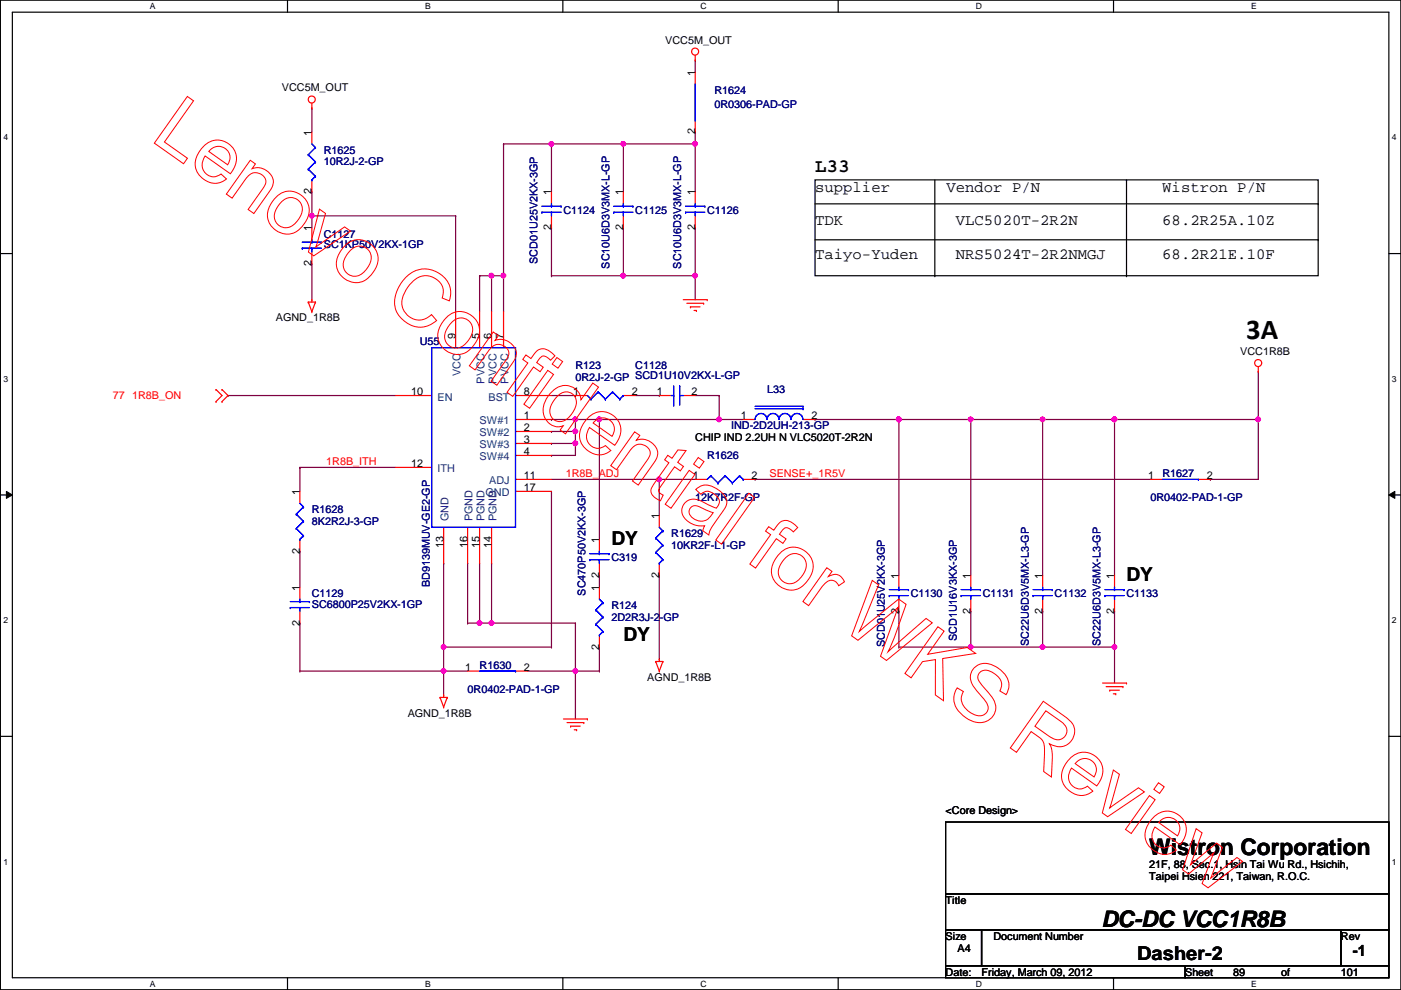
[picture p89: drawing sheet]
<svg xmlns="http://www.w3.org/2000/svg" width="297mm" height="210mm" viewBox="0 0 297 210" stroke-linecap="round" stroke-linejoin="round" font-family="sans-serif">
<defs><g id="words">
<text font-size="6.1" x="264.2" y="71.9">3A</text>
<g font-size="4.8">
<text x="243.7" y="181.3">Wistron Corporation</text>
<text x="233.5" y="196.5">DC-DC VCC1R8B</text>
</g>
<g font-size="4.1">
<text x="172.8" y="36.5">L33</text>
<text x="129.6" y="115.6">DY</text>
<text x="238.8" y="123.2">DY</text>
<text x="132.2" y="135.9">DY</text>
<text x="241.1" y="203.5">Dasher-2</text>
</g>
<g font-size="3.3">
<text x="172.8" y="40.8">supplier</text>
<text x="200.7" y="40.8">Vendor P/N</text>
<text x="246.4" y="40.8">Wistron P/N</text>
<text x="172.8" y="47.8">TDK</text>
<text x="202.6" y="47.8">VLC5020T-2R2N</text>
<text x="246.4" y="47.8">68.2R25A.10Z</text>
<text x="172.8" y="54.8">Taiyo-Yuden</text>
<text x="202.6" y="54.8">NRS5024T-2R2NMGJ</text>
<text x="246.4" y="54.8">68.2R21E.10F</text>
<text x="286.8" y="202.8">-1</text>
</g>
<g font-size="2.3">
<text x="141.1" y="9.2">VCC5M_OUT</text>
<text x="147.4" y="16" transform="rotate(-90 147.4 16)">1</text>
<text x="59.8" y="19.4">VCC5M_OUT</text>
<text x="66.1" y="28.7" transform="rotate(-90 66.1 28.7)">1</text>
<text x="147.4" y="28.5" transform="rotate(-90 147.4 28.5)">2</text>
<text x="66.1" y="41.2" transform="rotate(-90 66.1 41.2)">2</text>
<text x="116.9" y="41.4" transform="rotate(-90 116.9 41.4)">1</text>
<text x="132.1" y="41.4" transform="rotate(-90 132.1 41.4)">1</text>
<text x="147.4" y="41.4" transform="rotate(-90 147.4 41.4)">1</text>
<text x="66.1" y="49.1" transform="rotate(-90 66.1 49.1)">1</text>
<text x="116.9" y="48.8" transform="rotate(-90 116.9 48.8)">2</text>
<text x="132.1" y="48.8" transform="rotate(-90 132.1 48.8)">2</text>
<text x="147.4" y="48.8" transform="rotate(-90 147.4 48.8)">2</text>
<text x="66.1" y="56.4" transform="rotate(-90 66.1 56.4)">2</text>
<text x="58.5" y="68.2">AGND_1R8B</text>
<text x="96.6" y="71.9" transform="rotate(-90 96.6 71.9)">9</text>
<text x="101.6" y="71.9" transform="rotate(-90 101.6 71.9)">5</text>
<text x="104.2" y="71.9" transform="rotate(-90 104.2 71.9)">6</text>
<text x="106.7" y="71.9" transform="rotate(-90 106.7 71.9)">7</text>
<text x="263" y="75.3">VCC1R8B</text>
<text x="87.2" y="83.8">10</text>
<text x="111.1" y="83.8">8</text>
<text x="121.5" y="83.8">1</text>
<text x="133.9" y="83.8">2</text>
<text x="139.3" y="83.8">1</text>
<text x="146.6" y="83.8">2</text>
<text x="111.1" y="88.9">1</text>
<text x="157.1" y="88.9">1</text>
<text x="172" y="88.9">2</text>
<text x="111.1" y="91.4">2</text>
<text x="111.1" y="94">3</text>
<text x="147.4" y="93.6">CHIP IND 2.2UH N VLC5020T-2R2N</text>
<text x="87.2" y="99.1">12</text>
<text x="111.1" y="96.5">4</text>
<text x="111.1" y="101.6">11</text>
<text x="146.9" y="101.6">1</text>
<text x="159.3" y="101.6">2</text>
<text x="243.4" y="101.6">1</text>
<text x="255.9" y="101.6">2</text>
<text x="63.5" y="104.9" transform="rotate(-90 63.5 104.9)">1</text>
<text x="111.1" y="104.1">17</text>
<text x="139.7" y="110" transform="rotate(-90 139.7 110)">1</text>
<text x="63.5" y="117.4" transform="rotate(-90 63.5 117.4)">2</text>
<text x="94" y="116.1" transform="rotate(-90 94 116.1)">13</text>
<text x="99.1" y="116.1" transform="rotate(-90 99.1 116.1)">16</text>
<text x="101.6" y="116.1" transform="rotate(-90 101.6 116.1)">15</text>
<text x="104.2" y="116.1" transform="rotate(-90 104.2 116.1)">14</text>
<text x="127" y="115.1" transform="rotate(-90 127 115.1)">1</text>
<text x="63.5" y="125.3" transform="rotate(-90 63.5 125.3)">1</text>
<text x="127" y="125.3" transform="rotate(-90 127 125.3)">1</text>
<text x="127" y="122.5" transform="rotate(-90 127 122.5)">2</text>
<text x="139.7" y="122.5" transform="rotate(-90 139.7 122.5)">2</text>
<text x="190.5" y="122.7" transform="rotate(-90 190.5 122.7)">1</text>
<text x="205.8" y="122.7" transform="rotate(-90 205.8 122.7)">1</text>
<text x="221" y="122.7" transform="rotate(-90 221 122.7)">1</text>
<text x="236.3" y="122.7" transform="rotate(-90 236.3 122.7)">1</text>
<text x="190.5" y="130.1" transform="rotate(-90 190.5 130.1)">2</text>
<text x="205.8" y="130.1" transform="rotate(-90 205.8 130.1)">2</text>
<text x="221" y="130.1" transform="rotate(-90 221 130.1)">2</text>
<text x="236.3" y="130.1" transform="rotate(-90 236.3 130.1)">2</text>
<text x="63.5" y="132.6" transform="rotate(-90 63.5 132.6)">2</text>
<text x="127" y="137.7" transform="rotate(-90 127 137.7)">2</text>
<text x="98.6" y="142.2">1</text>
<text x="111.1" y="142.2">2</text>
<text x="137.2" y="144.4">AGND_1R8B</text>
<text x="86.4" y="152">AGND_1R8B</text>
<text x="200.5" y="172.6">&lt;Core Design&gt;</text>
<text x="243.7" y="184">21F, 88, Sec.1, Hsin Tai Wu Rd., Hsichih,</text>
<text x="200.5" y="191.6">Title</text>
<text x="243.7" y="186.6">Taipei Hsien 221, Taiwan, R.O.C.</text>
<text x="200.5" y="199.2">Size</text>
<text x="203" y="201.8">A4</text>
<text x="210.6" y="199.2">Document Number</text>
<text x="284.3" y="199.2">Rev</text>
<text x="200.5" y="206.8">Date:</text>
<text x="208.1" y="206.8">Friday, March 09, 2012</text>
<text x="251.3" y="206.8">Sheet</text>
<text x="261.4" y="206.8">89</text>
<text x="271.6" y="206.8">of</text>
<text x="284.3" y="206.8">101</text>
</g>
<g font-size="2.3" fill="#000080">
<text x="151.5" y="19.9">R1624</text>
<text x="151.5" y="22.9">0R0306-PAD-GP</text>
<text x="68.7" y="32.6">R1625</text>
<text x="68.7" y="34.9">10R2J-2-GP</text>
<text x="119.5" y="45.3">C1124</text>
<text x="134.7" y="45.3">C1125</text>
<text x="149.9" y="45.3">C1126</text>
<text x="68.7" y="50.4">C1127</text>
<text x="68.7" y="52.7">SC1KP50V2KX-1GP</text>
<text x="114" y="55.9" transform="rotate(-90 114 55.9)">SCD01U25V2KX-3GP</text>
<text x="129.2" y="56.9" transform="rotate(-90 129.2 56.9)">SC10U6D3V3MX-L-GP</text>
<text x="144.4" y="56.9" transform="rotate(-90 144.4 56.9)">SC10U6D3V3MX-L-GP</text>
<text x="89" y="73.2">U55</text>
<text x="122" y="78.3">R123</text>
<text x="122" y="80.9">0R2J-2-GP SCD1U10V2KX-L-GP</text>
<text x="134.7" y="78.3">C1128</text>
<text x="162.6" y="83.4">L33</text>
<text x="155" y="91">IND-2D2UH-213-GP</text>
<text x="149.9" y="97.4">R1626</text>
<text x="246.5" y="101.2">R1627</text>
<text x="147.4" y="106.3">12K7R2F-GP</text>
<text x="243.9" y="106.3">0R0402-PAD-1-GP</text>
<text x="66.1" y="108.8">R1628</text>
<text x="66.1" y="111.3">8K2R2J-3-GP</text>
<text x="142.3" y="113.9">R1629</text>
<text x="129.6" y="119">C319</text>
<text x="142.3" y="116.4">10KR2F-L1-GP</text>
<text x="91.1" y="124.5" transform="rotate(-90 91.1 124.5)">BD9139MUV-GE2-GP</text>
<text x="66.1" y="126.6">C1129</text>
<text x="66.1" y="128.9">SC6800P25V2KX-1GP</text>
<text x="124.1" y="126.3" transform="rotate(-90 124.1 126.3)">SC470P50V2KX-3GP</text>
<text x="129.6" y="129.1">R124</text>
<text x="129.6" y="131.7">2D2R3J-2-GP</text>
<text x="193.1" y="126.6">C1130</text>
<text x="208.4" y="126.6">C1131</text>
<text x="223.6" y="126.6">C1132</text>
<text x="238.8" y="126.6">C1133</text>
<text x="187.6" y="137.2" transform="rotate(-90 187.6 137.2)">SCD01U25V2KX-3GP</text>
<text x="202.9" y="135.9" transform="rotate(-90 202.9 135.9)">SCD1U16V3KX-3GP</text>
<text x="218.1" y="136.9" transform="rotate(-90 218.1 136.9)">SC22U6D3V5MX-L3-GP</text>
<text x="233.3" y="136.9" transform="rotate(-90 233.3 136.9)">SC22U6D3V5MX-L3-GP</text>
<text x="101.7" y="141.8">R1630</text>
<text x="99.1" y="146.9">0R0402-PAD-1-GP</text>
</g>
<g font-size="2.3" fill="#004080">
<text x="97.7" y="79.8" transform="rotate(-90 97.7 79.8)">VCC</text>
<text x="102.7" y="81.3" transform="rotate(-90 102.7 81.3)">PVCC</text>
<text x="105.3" y="81.3" transform="rotate(-90 105.3 81.3)">PVCC</text>
<text x="107.8" y="81.3" transform="rotate(-90 107.8 81.3)">PVCC</text>
<text x="92.8" y="84.9">EN</text>
<text x="103.6" y="84.9">BST</text>
<text x="101.7" y="90">SW#1</text>
<text x="101.7" y="92.5">SW#2</text>
<text x="101.7" y="95.1">SW#3</text>
<text x="92.8" y="100.2">ITH</text>
<text x="101.7" y="97.6">SW#4</text>
<text x="103" y="105.2">GND</text>
<text x="103.7" y="102.7">ADJ</text>
<text x="95.1" y="110.5" transform="rotate(-90 95.1 110.5)">GND</text>
<text x="100.2" y="110.5" transform="rotate(-90 100.2 110.5)">PGND</text>
<text x="102.7" y="110.5" transform="rotate(-90 102.7 110.5)">PGND</text>
<text x="105.3" y="110.5" transform="rotate(-90 105.3 110.5)">PGND</text>
</g>
<g font-size="2.3" fill="#f00">
<text x="24" y="84.7">77</text>
<text x="28" y="84.7">1R8B_ON</text>
<text x="69.2" y="98.6">1R8B_ITH</text>
<text x="120" y="101.1">1R8B_ADJ</text>
<text x="163.1" y="101.1">SENSE+_1R5V</text>
</g>
<g font-size="1.8">
<text x="31.8" y="1.9">A</text>
<text x="90.1" y="1.9">B</text>
<text x="148.5" y="1.9">C</text>
<text x="206.9" y="1.9">D</text>
<text x="265.3" y="1.9">E</text>
<text x=".7" y="29.8">4</text>
<text x="295.1" y="29.8">4</text>
<text x=".7" y="80.9">3</text>
<text x="295.1" y="80.9">3</text>
<text x=".7" y="132.1">2</text>
<text x="295.1" y="132.1">2</text>
<text x=".7" y="183.3">1</text>
<text x="295.1" y="183.3">1</text>
<text x="31.8" y="209.2">A</text>
<text x="90.1" y="209.2">B</text>
<text x="148.5" y="209.2">C</text>
<text x="206.9" y="209.2">D</text>
<text x="265.3" y="209.2">E</text>
</g>
</g></defs>
<path d="M.1 0h296.9v209.8h-296.9zM2.6 2.6h291.9v204.7h-291.9z" fill="none" stroke="#000" stroke-width=".25"/>
<g fill="#fff">
<path d="M31.8 .3h1.2v2h-1.2z"/>
<path d="M31.8 207.6h1.2v1.9h-1.2z"/>
</g>
<path d="M61 0v2.6M61 207.3v2.5" fill="none" stroke="#000" stroke-width=".25"/>
<g fill="#fff">
<path d="M90.1 .3h1.2v2h-1.2z"/>
<path d="M90.1 207.6h1.2v1.9h-1.2z"/>
</g>
<path d="M119.3 0v2.6M119.3 207.3v2.5" fill="none" stroke="#000" stroke-width=".25"/>
<g fill="#fff">
<path d="M148.5 .3h1.3v2h-1.3z"/>
<path d="M148.5 207.6h1.3v1.9h-1.3z"/>
</g>
<path d="M177.7 0v2.6M177.7 207.3v2.5" fill="none" stroke="#000" stroke-width=".25"/>
<g fill="#fff">
<path d="M206.9 .3h1.2v2h-1.2z"/>
<path d="M206.9 207.6h1.2v1.9h-1.2z"/>
</g>
<path d="M236.1 0v2.6M236.1 207.3v2.5" fill="none" stroke="#000" stroke-width=".25"/>
<g fill="#fff">
<path d="M265.3 .3h1.1v2h-1.1z"/>
<path d="M265.3 207.6h1.1v1.9h-1.1z"/>
<path d="M.7 28.2h1v1.9h-1z"/>
<path d="M295.1 28.2h1v1.9h-1z"/>
<path d="M.7 79.3h1v2h-1z"/>
<path d="M295.1 79.3h1v2h-1z"/>
</g>
<path d="M.1 53.8h2.5M294.5 53.8h2.5" fill="none" stroke="#000" stroke-width=".25"/>
<g fill="#fff">
<path d="M.7 130.5h1v2h-1z"/>
<path d="M295.1 130.5h1v2h-1z"/>
</g>
<path d="M.1 104.9h2.5M294.5 104.9h2.5" fill="none" stroke="#000" stroke-width=".25"/>
<path d="M1.4 104.2l1.2 .7-1.2 .8zM294.5 104.9l1.2-.7v1.5z" fill="#000"/>
<path d="M1.4 104.2l1.2 .7-1.2 .8zM294.5 104.9l1.2-.7v1.5z" fill="none" stroke="#000" stroke-width=".21"/>
<g fill="#fff">
<path d="M.7 181.7h1v2h-1z"/>
<path d="M295.1 181.7h1v2h-1z"/>
</g>
<path d="M.1 156.1h2.5M294.5 156.1h2.5" fill="none" stroke="#000" stroke-width=".25"/>
<path d="M99.1 119.4h.1M99.1 119.4v12.7M101.7 132.1h.1M101.7 132.1h2.5M122 142.3h.1M122 142.3v10.1" fill="none" stroke="#800040" stroke-width=".25"/>
<circle cx="101.7" cy="132.1" r=".49" fill="#f0f"/>
<circle cx="101.7" cy="132.1" r=".49" fill="none" stroke="#f0f" stroke-width=".25"/>
<path d="M101.7 119.4h.1M101.7 119.4v12.7M104.2 119.4h.1M104.2 119.4v12.7M104.2 132.1h.1M104.2 132.1h17.8" fill="none" stroke="#800040" stroke-width=".25"/>
<circle cx="104.2" cy="132.1" r=".49" fill="#f0f"/>
<circle cx="104.2" cy="132.1" r=".49" fill="none" stroke="#f0f" stroke-width=".25"/>
<path d="M94.1 142.3h.1M94.1 142.3v5.1" fill="none" stroke="#800040" stroke-width=".25"/>
<circle cx="94" cy="142.3" r=".49" fill="#f0f"/>
<circle cx="94" cy="142.3" r=".49" fill="none" stroke="#f0f" stroke-width=".25"/>
<path d="M139.8 101.6h.1M139.8 101.6h7.6M139.8 101.6v7.7" fill="none" stroke="#800040" stroke-width=".25"/>
<circle cx="139.8" cy="101.6" r=".49" fill="#f0f"/>
<circle cx="139.8" cy="101.6" r=".49" fill="none" stroke="#f0f" stroke-width=".25"/>
<g fill="none" stroke="#800040" stroke-width=".25">
<path d="M66.1 22.9h.1M66.1 22.9v5.1M66.1 45.8h.1M66.1 55.9h.1M66.1 45.8v2.5M66.1 55.9v7.6M66.1 45.8h30.5M96.6 45.8h.1M96.6 45.8v20.3M63.6 99.1h.1M63.6 99.1h20.3M63.6 99.1v5.1"/>
<path d="M63.6 116.9h.1M63.6 116.9v7.6M63.6 132.1h.1M63.6 132.1v10.2M139.8 122h.1M139.8 122v17.7"/>
</g>
<circle cx="66.1" cy="45.7" r=".49" fill="#f0f"/>
<circle cx="66.1" cy="45.7" r=".49" fill="none" stroke="#f0f" stroke-width=".25"/>
<path d="M147.4 58.5h.1M147.4 58.5v5M48.3 83.9h.1M48.3 83.9h35.6" fill="none" stroke="#800040" stroke-width=".25"/>
<circle cx="147.4" cy="58.4" r=".49" fill="#f0f"/>
<circle cx="147.4" cy="58.4" r=".49" fill="none" stroke="#f0f" stroke-width=".25"/>
<path d="M116.9 48.3h.1M116.9 48.3v10.2M132.2 58.5h.1M132.2 48.3h.1M132.2 48.3v10.2M147.4 48.3h.1M147.4 48.3v10.2h-15.2" fill="none" stroke="#800040" stroke-width=".25"/>
<circle cx="132.1" cy="58.4" r=".49" fill="#f0f"/>
<circle cx="132.1" cy="58.4" r=".49" fill="none" stroke="#f0f" stroke-width=".25"/>
<path d="M132.2 30.5h.1M132.2 30.5v10.2M147.4 28h.1M147.4 28v2.5h-15.2" fill="none" stroke="#800040" stroke-width=".25"/>
<circle cx="147.4" cy="30.5" r=".49" fill="#f0f"/>
<circle cx="147.4" cy="30.5" r=".49" fill="none" stroke="#f0f" stroke-width=".25"/>
<circle cx="132.1" cy="30.5" r=".49" fill="#f0f"/>
<circle cx="132.1" cy="30.5" r=".49" fill="none" stroke="#f0f" stroke-width=".25"/>
<path d="M116.9 30.5h.1M116.9 30.5v10.2M147.4 30.5h.1M147.4 30.5v10.2" fill="none" stroke="#800040" stroke-width=".25"/>
<circle cx="116.9" cy="30.5" r=".49" fill="#f0f"/>
<circle cx="116.9" cy="30.5" r=".49" fill="none" stroke="#f0f" stroke-width=".25"/>
<path d="M106.8 30.5h.1M106.8 30.5h10.1M106.8 58.5h.1M106.8 58.5v7.6" fill="none" stroke="#800040" stroke-width=".25"/>
<circle cx="106.7" cy="58.4" r=".49" fill="#f0f"/>
<circle cx="106.7" cy="58.4" r=".49" fill="none" stroke="#f0f" stroke-width=".25"/>
<path d="M104.2 58.5h.1M104.2 58.5v7.6" fill="none" stroke="#800040" stroke-width=".25"/>
<circle cx="104.2" cy="58.4" r=".49" fill="#f0f"/>
<circle cx="104.2" cy="58.4" r=".49" fill="none" stroke="#f0f" stroke-width=".25"/>
<path d="M101.7 58.5h.1M101.7 58.5h5.1M101.7 58.5v7.6M104.2 58.5h.1M116.9 88.9h.1M116.9 96.6h.1M116.9 88.9h5.1M122 94h.1M122 94v2.6h-5.1" fill="none" stroke="#800040" stroke-width=".25"/>
<circle cx="122" cy="94" r=".49" fill="#f0f"/>
<circle cx="122" cy="94" r=".49" fill="none" stroke="#f0f" stroke-width=".25"/>
<path d="M152.5 88.9h.1M152.5 88.9h5.1" fill="none" stroke="#800040" stroke-width=".25"/>
<circle cx="152.5" cy="88.9" r=".49" fill="#f0f"/>
<circle cx="152.5" cy="88.9" r=".49" fill="none" stroke="#f0f" stroke-width=".25"/>
<path d="M116.9 94h.1M122 91.5h.1M122 91.5v2.5h-5.1" fill="none" stroke="#800040" stroke-width=".25"/>
<circle cx="122" cy="91.5" r=".49" fill="#f0f"/>
<circle cx="122" cy="91.5" r=".49" fill="none" stroke="#f0f" stroke-width=".25"/>
<path d="M116.9 91.5h.1M122 88.9h.1M122 88.9v2.6h-5.1M172.8 88.9h.1M172.8 88.9h17.8M236.3 88.9h.1M236.3 88.9v33.1" fill="none" stroke="#800040" stroke-width=".25"/>
<circle cx="236.3" cy="88.9" r=".49" fill="#f0f"/>
<circle cx="236.3" cy="88.9" r=".49" fill="none" stroke="#f0f" stroke-width=".25"/>
<path d="M221.1 88.9h.1M221.1 88.9v33.1M221.1 88.9h15.2" fill="none" stroke="#800040" stroke-width=".25"/>
<circle cx="221" cy="88.9" r=".49" fill="#f0f"/>
<circle cx="221" cy="88.9" r=".49" fill="none" stroke="#f0f" stroke-width=".25"/>
<path d="M190.6 88.9h.1M190.6 88.9v33.1M205.8 88.9h.1M205.8 88.9v33.1" fill="none" stroke="#800040" stroke-width=".25"/>
<circle cx="190.6" cy="88.9" r=".49" fill="#f0f"/>
<circle cx="190.6" cy="88.9" r=".49" fill="none" stroke="#f0f" stroke-width=".25"/>
<path d="M190.6 88.9h.1M190.6 88.9h15.2" fill="none" stroke="#800040" stroke-width=".25"/>
<circle cx="190.6" cy="88.9" r=".49" fill="#f0f"/>
<circle cx="190.6" cy="88.9" r=".49" fill="none" stroke="#f0f" stroke-width=".25"/>
<path d="M205.8 88.9h.1M205.8 88.9h15.3" fill="none" stroke="#800040" stroke-width=".25"/>
<circle cx="205.8" cy="88.9" r=".49" fill="#f0f"/>
<circle cx="205.8" cy="88.9" r=".49" fill="none" stroke="#f0f" stroke-width=".25"/>
<path d="M106.8 30.5h.1M106.8 30.5v28M116.9 30.5h.1M116.9 30.5h15.3M66.1 40.7h.1M66.1 40.7v5.1M116.9 58.5h.1M116.9 58.5h15.3M99.1 132.1h.1M99.1 132.1h2.6M111.8 142.3h10.2M122 142.3h.1" fill="none" stroke="#800040" stroke-width=".25"/>
<circle cx="122" cy="142.3" r=".49" fill="#f0f"/>
<circle cx="122" cy="142.3" r=".49" fill="none" stroke="#f0f" stroke-width=".25"/>
<path d="M94.1 137.2h.1M94.1 137.2v5.1M122 132.1h.1M122 132.1v10.2M94.1 142.3h.1M94.1 142.3h5" fill="none" stroke="#800040" stroke-width=".25"/>
<circle cx="94" cy="137.2" r=".49" fill="#f0f"/>
<circle cx="94" cy="137.2" r=".49" fill="none" stroke="#f0f" stroke-width=".25"/>
<path d="M147.4 12.7h.1M147.4 12.7v2.6M190.6 137.2h.1M205.8 129.6h.1M205.8 137.2h.1M205.8 129.6v7.6M221.1 129.6h.1M221.1 129.6v7.6h-30.5M236.3 137.2h.1M236.3 137.2v7.6M63.6 142.3h.1M63.6 142.3h30.5" fill="none" stroke="#800040" stroke-width=".25"/>
<circle cx="205.8" cy="137.2" r=".49" fill="#f0f"/>
<circle cx="205.8" cy="137.2" r=".49" fill="none" stroke="#f0f" stroke-width=".25"/>
<path d="M236.3 88.9h.1M236.3 88.9h30.5M266.8 88.9h.1M266.8 88.9v12.7h-10.2M160.1 101.6h.1M160.1 101.6h83.8M256.6 101.6h.1M190.6 129.6h.1M190.6 129.6v7.6" fill="none" stroke="#800040" stroke-width=".25"/>
<circle cx="266.8" cy="88.9" r=".49" fill="#f0f"/>
<circle cx="266.8" cy="88.9" r=".49" fill="none" stroke="#f0f" stroke-width=".25"/>
<circle cx="236.3" cy="88.9" r=".49" fill="#f0f"/>
<circle cx="236.3" cy="88.9" r=".49" fill="none" stroke="#f0f" stroke-width=".25"/>
<g fill="none" stroke="#800040" stroke-width=".25">
<path d="M116.9 83.9h5.1M122 83.9h.1M127.1 88.9h.1M127.1 88.9h25.4M127.1 88.9v25.4M134.7 83.9h5.1M139.8 83.9h.1M147.4 83.9h5.1M152.5 83.9h.1M152.5 88.9h.1M152.5 83.9v5M94.1 119.4h.1"/>
<path d="M94.1 119.4v17.8M116.9 101.6h22.9M116.9 104.2v33M127.1 114.3h.1M139.8 101.6h.1M94.1 137.2h.1M94.1 137.2h22.8M116.9 137.2h.1"/>
</g>
<circle cx="127.1" cy="88.9" r=".49" fill="#f0f"/>
<circle cx="127.1" cy="88.9" r=".49" fill="none" stroke="#f0f" stroke-width=".25"/>
<path d="M122 88.9h.1M122 88.9h5.1" fill="none" stroke="#800040" stroke-width=".25"/>
<circle cx="122" cy="88.9" r=".49" fill="#f0f"/>
<circle cx="122" cy="88.9" r=".49" fill="none" stroke="#f0f" stroke-width=".25"/>
<path d="M266.8 78.8h.1M266.8 78.8v10.1M127.1 124.5h.1M127.1 137.2h.1M127.1 122v2.5M127.1 137.2v5.1M221.1 137.2h.1M221.1 137.2h15.2M122 142.3h5.1M127.1 142.3h.1" fill="none" stroke="#800040" stroke-width=".25"/>
<circle cx="236.3" cy="137.2" r=".49" fill="#f0f"/>
<circle cx="236.3" cy="137.2" r=".49" fill="none" stroke="#f0f" stroke-width=".25"/>
<circle cx="221" cy="137.2" r=".49" fill="#f0f"/>
<circle cx="221" cy="137.2" r=".49" fill="none" stroke="#f0f" stroke-width=".25"/>
<path d="M236.3 129.6h.1M236.3 129.6v7.6" fill="none" stroke="#800040" stroke-width=".25"/>
<g fill="none" stroke="#f00" stroke-width=".25">
<path d="M147.4 12.7h.1M147.4 11.7v1M147.4 15.3v2.5M66.1 22.9h.1M66.1 21.9v1M66.1 28v2.5M66.1 38.1v2.6M147.4 25.4v2.6M66.1 48.3v2.5M66.1 53.4v2.5M116.9 40.7v2.5M116.9 45.8v2.5"/>
<path d="M132.2 40.7v2.5M132.2 45.8v2.5M147.4 40.7v2.5M147.4 45.8v2.5M65.4 64.1h.1M65.4 64.1h1.5M65.4 64.1l.7 2M66.1 63.5h.1M66.1 66.1h.1M66.1 63.5v.6M66.9 64.1h.1M66.9 64.1l-.8 2"/>
<path d="M96.6 66.1v7.6M101.7 66.1v7.6M104.2 66.1v7.6M106.8 66.1v7.6M144.9 63.5h5M145.6 64.3h3.6M146.4 65.1h.1M146.4 65.1h2M147.1 65.8h.6M147.7 65.8h.1M149.2 64.3h.1M149.9 63.5h.1"/>
<path d="M266.8 78.8h.1M266.8 77.8v1M45.8 85.1h.1M45.8 82.6h.1M45.8 82.6l1.3 1.3-1.3 1.2M47.1 82.6h.1M47.1 85.1h.1M47.1 82.6l1.2 1.3-1.2 1.2M83.9 83.9h7.6M83.9 99.1h7.6M109.3 88.9h7.6M109.3 91.5h7.6"/>
<path d="M109.3 94h7.6M109.3 96.6h7.6M109.3 83.9h7.6M122 83.9h2.5M132.2 83.9h2.5M139.8 83.9h2.5M144.9 83.9h2.5M157.6 88.9h2.5M170.3 88.9h2.5M63.6 104.2v2.5M63.6 114.3v2.6M94.1 111.8v7.6"/>
<path d="M99.1 111.8v7.6M101.7 111.8v7.6M104.2 111.8v7.6M109.3 101.6h7.6M109.3 104.2h7.6M127.1 114.3v2.6M127.1 119.4v2.6M139.8 109.3v2.5M139.8 119.4v2.6M147.4 101.6h2.5M157.6 101.6h2.5M243.9 101.6h2.6"/>
<path d="M254.1 101.6h2.5M63.6 124.5v2.5M63.6 129.6v2.5M127.1 124.5v2.5M127.1 134.7v2.5M139.8 139.7h.1M139.8 139.7v.6M190.6 122v2.5M190.6 127v2.6M205.8 122v2.5M205.8 127v2.6M221.1 122v2.5"/>
<path d="M221.1 127v2.6M236.3 122v2.5M236.3 127v2.6M93.3 147.9h.1M93.3 147.9h1.5M93.3 147.9l.8 2M94.1 147.4h.1M94.1 149.9h.1M94.1 147.4v.5M94.8 147.9h.1M94.8 147.9l-.7 2M99.1 142.3h2.6"/>
<path d="M109.3 142.3h2.5M119.5 152.4h5M120.2 153.2h3.6M121 154h.1M121 154h2M121.7 154.7h.6M122.3 154.7h.1M123.8 153.2h.1M124.5 152.4h.1M139 140.3h.1M139 140.3h1.5M139 140.3l.8 2"/>
<path d="M139.8 142.3h.1M140.5 140.3h.1M140.5 140.3l-.7 2M233.8 144.8h5M234.5 145.6h3.6M235.3 146.3h.1M235.3 146.3h2M236 147.1h.6M236.6 147.1h.1M238.1 145.6h.1M238.8 144.8h.1"/>
<circle cx="147.4" cy="10.9" r=".75"/>
<circle cx="66.1" cy="21.1" r=".75"/>
<circle cx="266.8" cy="77" r=".75"/>
</g>
<g fill="none" stroke="#000" stroke-width=".25">
<path d="M172.8 38.1h106.7v20.4h-106.7zM198.2 38.1v20.4M238.8 38.1v20.4M172.8 43.2h106.7M172.8 50.8h106.7M198.2 58.5h.1M238.8 58.5h.1M279.5 43.2h.1M279.5 50.8h.1M200.5 174.3h94v15.2h-94zM200.5 189.5h94v7.6h-94zM200.5 197.1h7.6v7.7h-7.6z"/>
<path d="M208.1 197.1h76.2v7.7h-76.2zM284.3 197.1h10.2v7.7h-10.2zM200.5 204.8h50.8v2.5h-50.8zM251.3 204.8h43.2v2.5h-43.2z"/>
</g>
<g fill="none" stroke="#00f" stroke-width=".25">
<path d="M147.4 17.8v7.6M65.4 32.8h.1M65.4 35.9h.1M65.4 32.8l1.5 1.5M65.4 35.9l1.5 1.5M66.1 38.1h.1M66.1 30.5l.8 .8M66.9 31.3h.1M66.9 34.3h.1M66.9 37.4h.1M66.9 31.3l-1.5 1.5M66.9 34.3l-1.5 1.6"/>
<path d="M66.9 37.4l-.8 .7M147.4 25.4h.1M64.1 52.6h.1M64.1 51.4h4.1M64.1 52.6h4.1M66.1 51.4h.1M66.1 52.6h.1M66.1 50.8v.6M66.1 52.6v.8M68.2 51.4h.1M114.9 45h.1M114.9 43.7h4.1"/>
<path d="M114.9 45h4.1M116.9 43.7h.1M116.9 45h.1M116.9 43.2v.5M116.9 45v.8M119 43.7h.1M130.1 45h.1M130.1 43.7h4.1M130.1 45h4.1M132.2 43.7h.1M132.2 45h.1M132.2 43.2v.5"/>
<path d="M132.2 45v.8M134.2 43.7h.1M145.4 45h.1M145.4 43.7h4M145.4 45h4M147.4 43.7h.1M147.4 45h.1M147.4 43.2v.5M147.4 45v.8M149.4 43.7h.1M91.5 73.7h17.8v38.1h-17.8zM124.5 83.9l.8 .7"/>
<path d="M125.3 84.6h.1M126.8 83.1h.1M126.8 83.1l-1.5 1.5M126.8 83.1l1.6 1.5M128.4 84.6h.1M129.9 83.1h.1M129.9 83.1l-1.5 1.5M129.9 83.1l1.5 1.5M131.4 84.6h.1M132.2 83.9h.1M132.2 83.9l-.8 .7M142.3 83.9h.5"/>
<path d="M142.8 83.9h.1M142.8 85.9h.1M142.8 81.8v4.1M144.1 83.9h.1M144.1 81.8h.1M144.1 83.9h.8M144.1 81.8v4.1M160.1 88.9a1.25 1.25 0 0 1 1.3-1.2 1.25 1.25 0 0 1 1.2 1.2 1.27 1.27 0 0 1 1.3-1.2 1.27 1.27 0 0 1 1.2 1.2 1.27 1.27 0 0 1 1.3-1.2 1.27 1.27 0 0 1 1.3 1.2M160.1 86.7h10.2M160.1 86.1h10.2M167.7 88.9a1.25 1.25 0 0 1 1.3-1.2 1.25 1.25 0 0 1 1.2 1.2M170.3 86.7h.1"/>
<path d="M170.3 86.1h.1M62.8 109h.1M62.8 112.1h.1M62.8 109l1.5 1.5M62.8 112.1l1.5 1.5M63.6 114.3h.1M63.6 106.7l.7 .8M64.3 107.5h.1M64.3 110.5h.1M64.3 113.6h.1M64.3 107.5l-1.5 1.5M64.3 110.5l-1.5 1.6"/>
<path d="M64.3 113.6l-.7 .7M125 118.7h.1M125 117.4h4.1M125 118.7h4.1M127.1 117.4h.1M127.1 118.7h.1M127.1 116.9v.5M127.1 118.7v.7M129.1 117.4h.1M139 114.1h.1M139 117.1h.1M139 114.1l1.5 1.5"/>
<path d="M139 117.1l1.5 1.6M139.8 119.4h.1M139.8 111.8l.7 .8M140.5 112.6h.1M140.5 115.6h.1M140.5 118.7h.1M140.5 112.6l-1.5 1.5M140.5 115.6l-1.5 1.5M140.5 118.7l-.7 .7M150.7 100.9h.1M150.7 100.9l-.8 .7M150.7 100.9l1.5 1.5"/>
<path d="M152.2 102.4h.1M153.8 100.9h.1M153.8 100.9l-1.6 1.5M153.8 100.9l1.5 1.5M155.3 102.4h.1M156.8 100.9h.1M156.8 100.9l-1.5 1.5M156.8 100.9l.8 .7M157.6 101.6h.1M246.5 101.6h7.6M254.1 101.6h.1M61.5 128.8h.1"/>
<path d="M61.5 127.6h4.1M61.5 128.8h4.1M63.6 127.6h.1M63.6 128.8h.1M63.6 127v.6M63.6 128.8v.8M65.6 127.6h.1M126.3 129.3h.1M126.3 132.4h.1M126.3 129.3l1.5 1.6M126.3 132.4l1.5 1.5M127.1 134.7h.1"/>
<path d="M127.1 127l.7 .8M127.8 127.8h.1M127.8 130.9h.1M127.8 133.9h.1M127.8 127.8l-1.5 1.5M127.8 130.9l-1.5 1.5M127.8 133.9l-.7 .8M188.5 126.3h.1M188.5 125h4.1M188.5 126.3h4.1M190.6 125h.1M190.6 126.3h.1"/>
<path d="M190.6 124.5v.5M190.6 126.3v.7M192.6 125h.1M203.8 126.3h.1M203.8 125h4.1M203.8 126.3h4.1M205.8 125h.1M205.8 126.3h.1M205.8 124.5v.5M205.8 126.3v.7M207.9 125h.1M219 126.3h.1"/>
<path d="M219 125h4.1M219 126.3h4.1M221.1 125h.1M221.1 126.3h.1M221.1 124.5v.5M221.1 126.3v.7M223.1 125h.1M234.3 126.3h.1M234.3 125h4M234.3 126.3h4M236.3 125h.1M236.3 126.3h.1"/>
<path d="M236.3 124.5v.5M236.3 126.3v.7M238.3 125h.1M101.7 142.3h7.6M109.3 142.3h.1"/>
</g>
<circle cx="101.7" cy="132.1" r=".49" fill="#f0f"/>
<circle cx="101.7" cy="132.1" r=".49" fill="none" stroke="#f0f" stroke-width=".25"/>
<circle cx="104.2" cy="132.1" r=".49" fill="#f0f"/>
<circle cx="104.2" cy="132.1" r=".49" fill="none" stroke="#f0f" stroke-width=".25"/>
<circle cx="94" cy="142.3" r=".49" fill="#f0f"/>
<circle cx="94" cy="142.3" r=".49" fill="none" stroke="#f0f" stroke-width=".25"/>
<circle cx="139.8" cy="101.6" r=".49" fill="#f0f"/>
<circle cx="139.8" cy="101.6" r=".49" fill="none" stroke="#f0f" stroke-width=".25"/>
<circle cx="66.1" cy="45.7" r=".49" fill="#f0f"/>
<circle cx="66.1" cy="45.7" r=".49" fill="none" stroke="#f0f" stroke-width=".25"/>
<circle cx="147.4" cy="58.4" r=".49" fill="#f0f"/>
<circle cx="147.4" cy="58.4" r=".49" fill="none" stroke="#f0f" stroke-width=".25"/>
<circle cx="132.1" cy="58.4" r=".49" fill="#f0f"/>
<circle cx="132.1" cy="58.4" r=".49" fill="none" stroke="#f0f" stroke-width=".25"/>
<circle cx="147.4" cy="30.5" r=".49" fill="#f0f"/>
<circle cx="147.4" cy="30.5" r=".49" fill="none" stroke="#f0f" stroke-width=".25"/>
<circle cx="132.1" cy="30.5" r=".49" fill="#f0f"/>
<circle cx="132.1" cy="30.5" r=".49" fill="none" stroke="#f0f" stroke-width=".25"/>
<circle cx="116.9" cy="30.5" r=".49" fill="#f0f"/>
<circle cx="116.9" cy="30.5" r=".49" fill="none" stroke="#f0f" stroke-width=".25"/>
<circle cx="106.7" cy="58.4" r=".49" fill="#f0f"/>
<circle cx="106.7" cy="58.4" r=".49" fill="none" stroke="#f0f" stroke-width=".25"/>
<circle cx="104.2" cy="58.4" r=".49" fill="#f0f"/>
<circle cx="104.2" cy="58.4" r=".49" fill="none" stroke="#f0f" stroke-width=".25"/>
<circle cx="122" cy="94" r=".49" fill="#f0f"/>
<circle cx="122" cy="94" r=".49" fill="none" stroke="#f0f" stroke-width=".25"/>
<circle cx="152.5" cy="88.9" r=".49" fill="#f0f"/>
<circle cx="152.5" cy="88.9" r=".49" fill="none" stroke="#f0f" stroke-width=".25"/>
<circle cx="122" cy="91.5" r=".49" fill="#f0f"/>
<circle cx="122" cy="91.5" r=".49" fill="none" stroke="#f0f" stroke-width=".25"/>
<circle cx="236.3" cy="88.9" r=".49" fill="#f0f"/>
<circle cx="236.3" cy="88.9" r=".49" fill="none" stroke="#f0f" stroke-width=".25"/>
<circle cx="221" cy="88.9" r=".49" fill="#f0f"/>
<circle cx="221" cy="88.9" r=".49" fill="none" stroke="#f0f" stroke-width=".25"/>
<circle cx="190.6" cy="88.9" r=".49" fill="#f0f"/>
<circle cx="190.6" cy="88.9" r=".49" fill="none" stroke="#f0f" stroke-width=".25"/>
<circle cx="190.6" cy="88.9" r=".49" fill="#f0f"/>
<circle cx="190.6" cy="88.9" r=".49" fill="none" stroke="#f0f" stroke-width=".25"/>
<circle cx="205.8" cy="88.9" r=".49" fill="#f0f"/>
<circle cx="205.8" cy="88.9" r=".49" fill="none" stroke="#f0f" stroke-width=".25"/>
<circle cx="122" cy="142.3" r=".49" fill="#f0f"/>
<circle cx="122" cy="142.3" r=".49" fill="none" stroke="#f0f" stroke-width=".25"/>
<circle cx="94" cy="137.2" r=".49" fill="#f0f"/>
<circle cx="94" cy="137.2" r=".49" fill="none" stroke="#f0f" stroke-width=".25"/>
<circle cx="205.8" cy="137.2" r=".49" fill="#f0f"/>
<circle cx="205.8" cy="137.2" r=".49" fill="none" stroke="#f0f" stroke-width=".25"/>
<circle cx="266.8" cy="88.9" r=".49" fill="#f0f"/>
<circle cx="266.8" cy="88.9" r=".49" fill="none" stroke="#f0f" stroke-width=".25"/>
<circle cx="236.3" cy="88.9" r=".49" fill="#f0f"/>
<circle cx="236.3" cy="88.9" r=".49" fill="none" stroke="#f0f" stroke-width=".25"/>
<circle cx="127.1" cy="88.9" r=".49" fill="#f0f"/>
<circle cx="127.1" cy="88.9" r=".49" fill="none" stroke="#f0f" stroke-width=".25"/>
<circle cx="122" cy="88.9" r=".49" fill="#f0f"/>
<circle cx="122" cy="88.9" r=".49" fill="none" stroke="#f0f" stroke-width=".25"/>
<circle cx="236.3" cy="137.2" r=".49" fill="#f0f"/>
<circle cx="236.3" cy="137.2" r=".49" fill="none" stroke="#f0f" stroke-width=".25"/>
<circle cx="221" cy="137.2" r=".49" fill="#f0f"/>
<circle cx="221" cy="137.2" r=".49" fill="none" stroke="#f0f" stroke-width=".25"/>
<g fill="none" stroke="#f00" stroke-width=".21">
<path d="M39.7 20.5l1.3 .9-6.1 8.7 4.8 3.5-.8 1.1-6.2-4.3zM43.3 30.9a4 4 0 0 1 5.7 0 4 4 0 0 1 0 5.8l-.2 .1-5.3-3.7a2.62 2.62 0 0 0-.4 2.9 2.62 2.62 0 0 0 2.6 1.4l1.2-.5 1.1 1a4.1 4.1 0 0 1-6.6-3.1 5.7 5.7 0 0 1 1.9-3.9zM44.6 31.8a2.44 2.44 0 0 1 3.3-.2 2.44 2.44 0 0 1 .4 3.3l-4-2.8zM53.1 34l1.1 .8-.8 1a3.3 3.3 0 0 1 4.5 3.3l-.7 1.4-3.4 4.8-1.2-.9 3.1-4.3a2.05 2.05 0 0 0 0-3 2.05 2.05 0 0 0-3 .1l-3.5 4.8-1.2-.8zM58.6 41.7a4.1 4.1 0 0 1 5.7 0 4.1 4.1 0 0 1 .3 5.7 4.1 4.1 0 0 1-6.1 1.5 4.1 4.1 0 0 1-.7-6.2zM59.8 42.7a2.53 2.53 0 0 1 3.5-.1 2.53 2.53 0 0 1 .3 3.5 3.4 3.4 0 0 1-3.4 2.2 2.59 2.59 0 0 1-1.5-4.2zM67.7 44.3l1.3 1-2 7.1 6.1-4.3 1.2 .9-7.8 5.2-1.1-.8zM73.2 52a4.1 4.1 0 0 1 5.7 0 4.1 4.1 0 0 1 .3 5.6 4.1 4.1 0 0 1-6 1.6 4.1 4.1 0 0 1-.8-6.2zM74.4 53a2.53 2.53 0 0 1 3.6-.2 2.53 2.53 0 0 1 .2 3.6 3.4 3.4 0 0 1-3.4 2.1 2.59 2.59 0 0 1-1.5-4.1zM85.9 58.9a5.5 5.5 0 0 1 5.9-1.6 5.5 5.5 0 0 1 3.8 4.7l-.3 1.8-1.6-.6a3.6 3.6 0 0 0-1.1-3.9 3.6 3.6 0 0 0-4.1-.4 6.7 6.7 0 0 0-3.2 6 3.7 3.7 0 0 0 6.2 1.8l1.1 1.3a5.2 5.2 0 0 1-7.8-.8 5.6 5.6 0 0 1 0-6.8zM94.7 67.2a4.1 4.1 0 0 1 5.7 0 4.1 4.1 0 0 1 .3 5.7 4.1 4.1 0 0 1-6 1.5 4.1 4.1 0 0 1-.8-6.2zM95.9 68.2a2.53 2.53 0 0 1 3.6-.1 2.53 2.53 0 0 1 .2 3.5 3.4 3.4 0 0 1-3.4 2.2 2.59 2.59 0 0 1-1.5-4.2z"/>
<path d="M104.6 70.4l1.1 .8-.7 1a3.3 3.3 0 0 1 4.4 3.3l-.7 1.4-3.4 4.8-1.2-.9 3.1-4.3a2.05 2.05 0 0 0 0-3 2.05 2.05 0 0 0-2.9 .1l-3.6 4.8-1.2-.8zM111.5 75.3l1.1 .7 .5-.7a2.33 2.33 0 0 1 4-.4l.6 .5-1 1a1.79 1.79 0 0 0-1.8-.8l-1.1 1.3 1.4 1-.7 .9-1.4-1-4.4 6.2-1.2-.8 4.4-6.2-1.1-.8zM116.1 78.5l1.3 .9-5.1 7.2-1.2-.9zM118.1 75.8l1.2 .9-1 1.4-1.2-.9zM116.8 83.2a3.5 3.5 0 0 1 3.7-1.4 3.5 3.5 0 0 1 2.7 3l2.5-3.6 1.2 .9-7 9.9-1.1-.8 .6-.9a3.4 3.4 0 0 1-3.4-1 3.4 3.4 0 0 1-.7-3.5l.6-1.4zM118.3 83.9a2.27 2.27 0 0 1 3.1-.4 2.27 2.27 0 0 1 .5 3.2 4.2 4.2 0 0 1-3 2.7 2.27 2.27 0 0 1-2.1-1.2 2.27 2.27 0 0 1 .1-2.4zM124.8 88.5a4 4 0 0 1 5.7 0 4 4 0 0 1 0 5.7l-.2 .2-5.3-3.8a2.62 2.62 0 0 0-.4 3 2.62 2.62 0 0 0 2.6 1.4l1.2-.5 1.1 1a4.1 4.1 0 0 1-6.6-3.2 5.7 5.7 0 0 1 1.9-3.8zM126.1 89.4a2.44 2.44 0 0 1 3.3-.2 2.44 2.44 0 0 1 .4 3.3l-4-2.8zM134.6 91.6l1 .7-.7 1a3.3 3.3 0 0 1 4.5 3.3l-.7 1.4-3.4 4.8-1.2-.8 3.1-4.4a2.05 2.05 0 0 0 0-2.9 2.05 2.05 0 0 0-3 .1l-3.5 4.8-1.2-.9zM141.6 96.5l.9 .7 1.2-1.8 1.8 .1-1.8 2.5 1.2 .9-.7 .9-1.2-.8-2.9 4.2a.92 .92 0 0 0-.5 .9 .92 .92 0 0 0 .8 .8l.2 .1-.6 1.2a2.49 2.49 0 0 1-2-2.4l.6-1.1 3.2-4.6-.9-.6zM146.1 99.7l1.2 .9-5 7.2-1.3-.9zM148 97l1.3 .9-1 1.4-1.2-.9z"/>
<path d="M146.5 107.6a1.6 1.6 0 0 1 2 0l2.7 1.1a2.7 2.7 0 0 1-2.6 1.8 2.7 2.7 0 0 1-2.5-1.8l.1-.7zM147.5 103.8a3.2 3.2 0 0 1 4.4-.2 3.5 3.5 0 0 1 2.2 3.1l-.5 1.1-1.6 2.4a6.9 6.9 0 0 0-1.7 3.2l-1.3-.9 .4-1a4.4 4.4 0 0 1-4.8-2.9 2.63 2.63 0 0 1 1.3-2.5 2.63 2.63 0 0 1 2.8 .2l3.2 1.4a1.75 1.75 0 0 0-.5-3 1.94 1.94 0 0 0-2.8 .1zM158.8 104.6l1.2 .9-7 9.9-1.2-.9zM163 111.7l1.1 .7 .5-.7a2.33 2.33 0 0 1 4-.4l.5 .5-.9 1a1.79 1.79 0 0 0-1.8-.8l-1.1 1.3 1.4 1-.7 .9-1.4-1-4.4 6.2-1.2-.8 4.4-6.2-1.1-.8zM165.5 117.2a4.1 4.1 0 0 1 5.6 0 4.1 4.1 0 0 1 .3 5.6 4.1 4.1 0 0 1-6 1.6 4.1 4.1 0 0 1-.8-6.2zM166.7 118.2a2.53 2.53 0 0 1 3.5-.2 2.53 2.53 0 0 1 .2 3.6 3.4 3.4 0 0 1-3.3 2.1 2.59 2.59 0 0 1-1.5-4.1zM175.3 120.4l1.1 .7-.8 1.1a2.13 2.13 0 0 1 3.4 1.2l-1.2 .8a1.72 1.72 0 0 0-1.5-1.2 1.72 1.72 0 0 0-1.6 .9l-3.3 4.5-1.2-.9zM184.9 123.1l1.4 .9-4.1 9.9 8.3-6.9 1.6 1.1-2.6 7.3-1.2 2.8 8-7.1 1.4 1-9.7 7.9-1.3-.9 3.7-10.4-8.5 7.1-1.3-1zM198.9 132.9l1.3 .9-3.5 4.9 8.4-1.4 1.8 1.2-7 1.1 .1 9-1.7-1.3v-7.5l-2.7 .5-2.4 3.4-1.3-.9zM206.5 141.7a3.7 3.7 0 0 1 5.2 0 4 4 0 0 1 2 4.8l-.4 .8-1.3-.8a2.49 2.49 0 0 0-1.1-3.6 2.35 2.35 0 0 0-3.1-.4 1.61 1.61 0 0 0 .1 2.5l.9 1a6.2 6.2 0 0 1 2.3 4.1 3.5 3.5 0 0 1-5.4 2.6 5.4 5.4 0 0 1-3.5-4.7l.2-.9 .5-1.2 1.4 .7a3.1 3.1 0 0 0 1.3 4.4 2.65 2.65 0 0 0 3.4 .2 1.97 1.97 0 0 0-.3-2.9l-.7-.7a6.3 6.3 0 0 1-2.3-4.1l.2-.8zM221.2 148.7l4.4 3.1a4.1 4.1 0 0 1 2.3 3.2 3.3 3.3 0 0 1-1.9 3 3.3 3.3 0 0 1-3.5-.3 5.5 5.5 0 0 1 .6 3.1l-.2 3.9-1.6-1.1 .2-4.6a2.78 2.78 0 0 0-1.4-2.8l-1.5-1.1-3.1 4.4-1.3-.9zM221.7 150.7l3.2 2.2a2.06 2.06 0 0 1 .6 3.5 2.19 2.19 0 0 1-2.8-.1l-3.3-2.3z"/>
<path d="M227 160.7a4 4 0 0 1 5.7 0 4 4 0 0 1 0 5.7l-.2 .2-5.3-3.7a2.62 2.62 0 0 0-.4 2.9 2.62 2.62 0 0 0 2.6 1.4l1.2-.5 1.1 1a4.1 4.1 0 0 1-6.6-3.1 5.7 5.7 0 0 1 1.9-3.9zM228.3 161.6a2.44 2.44 0 0 1 3.3-.2 2.44 2.44 0 0 1 .4 3.3l-4-2.8zM236.1 163.3l1.2 .9-2 7.1 6.1-4.3 1.2 .9-7.8 5.3-1.1-.8zM243.7 168.7l1.2 .9-5.1 7.1-1.2-.8zM244.7 173.2a4 4 0 0 1 5.7 0 4 4 0 0 1 0 5.7l-.2 .2-5.3-3.8a2.62 2.62 0 0 0-.4 3 2.62 2.62 0 0 0 2.6 1.4l1.2-.5 1.1 1a4.1 4.1 0 0 1-6.6-3.1 5.7 5.7 0 0 1 1.9-3.9zM245.6 166l1.2 .8-1 1.4-1.2-.8zM245.9 174.1a2.44 2.44 0 0 1 3.4-.2 2.44 2.44 0 0 1 .4 3.3l-4.1-2.8zM253.6 175.7l1.3 .9-2.5 6.8 5.5-4.6 1.3 .8-2.5 6.6 5.6-4.4 1.1 .8-7.3 5.6-1.2-.9 2.5-6.5-5.4 4.5-1.3-.9z"/>
</g>
<use href="#words"/>
</svg>
